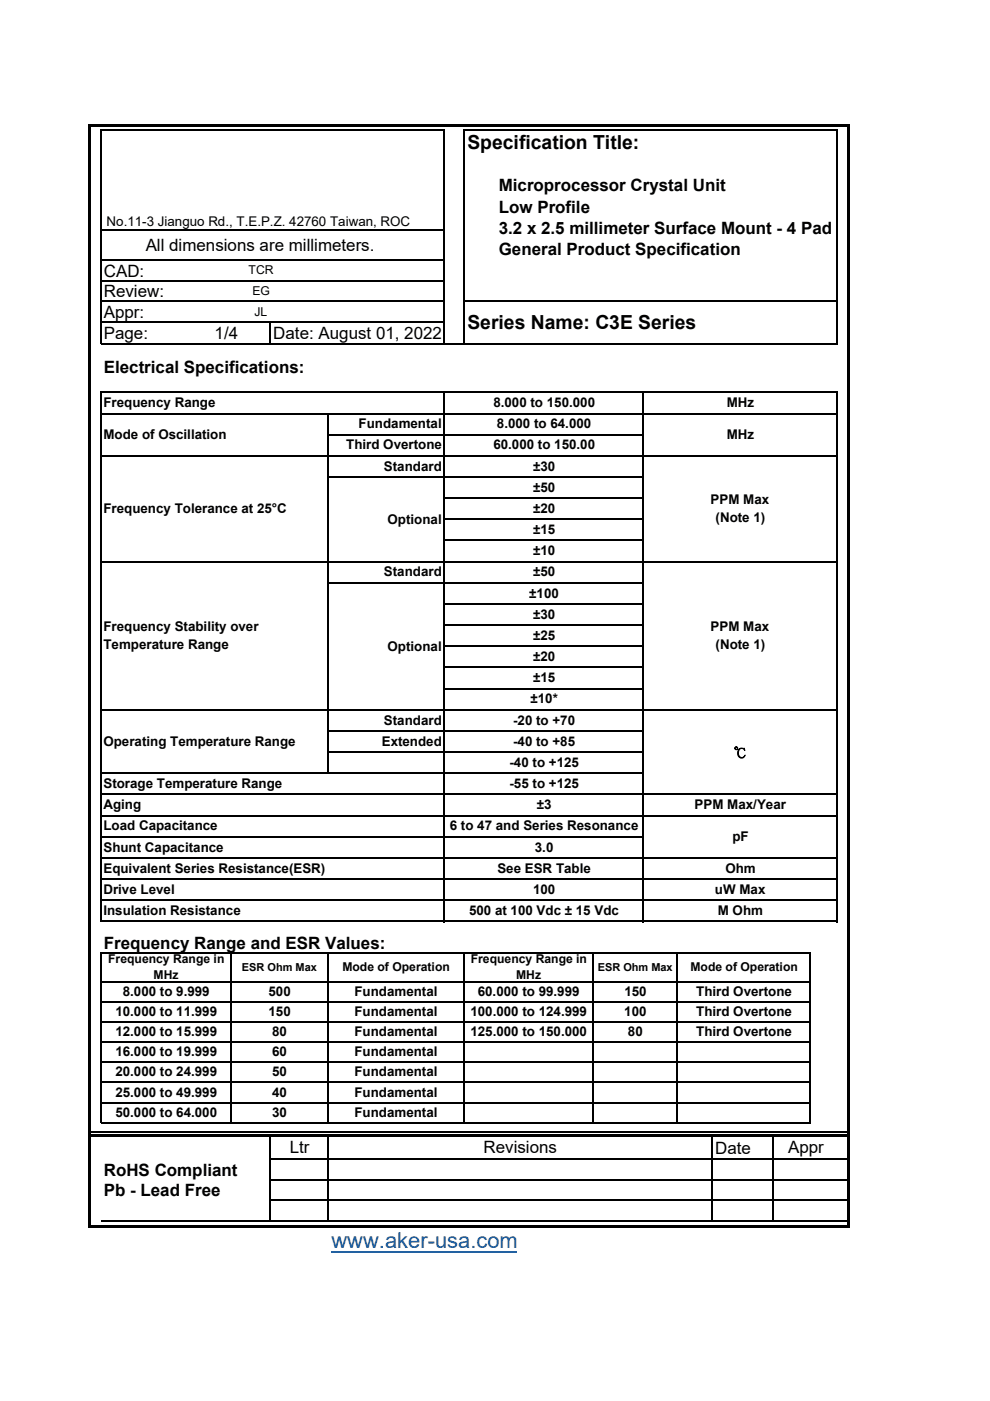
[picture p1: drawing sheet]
<svg xmlns="http://www.w3.org/2000/svg" width="210mm" height="297mm" viewBox="0 0 210 297" stroke-linecap="round" stroke-linejoin="round" font-family="sans-serif">
<defs><g id="words">
<text font-size="4.7" fill="#0563c1" x="70.3" y="264.7">www.aker-usa.com</text>
<g font-size="4.1">
<text x="99.1" y="31.7">Specification Title:</text>
<text x="99.1" y="69.7">Series Name: C3E Series</text>
</g>
<g font-size="3.6">
<text x="105.7" y="40.6">Microprocessor Crystal Unit</text>
<text x="105.7" y="45.1">Low Profile</text>
<text x="30.9" y="53.1">All dimensions are millimeters.</text>
<text x="105.7" y="49.6">3.2 x 2.5 millimeter Surface Mount - 4 Pad</text>
<text x="22" y="58.6">CAD:</text>
<text x="105.7" y="54.1">General Product Specification</text>
<text x="22" y="63">Review:</text>
<text x="22" y="67.4">Appr:</text>
<text x="22" y="71.9">Page:</text>
<text x="45.5" y="71.9">1/4</text>
<text x="58" y="71.9">Date: August 01, 2022</text>
<text x="22" y="79.1">Electrical Specifications:</text>
<text x="22" y="201.1">Frequency Range and ESR Values:</text>
<text x="61.4" y="244.5">Ltr</text>
<text x="102.5" y="244.5">Revisions</text>
<text x="151.6" y="244.6">Date</text>
<text x="167.1" y="244.5">Appr</text>
<text x="22" y="249.3">RoHS Compliant</text>
<text x="22" y="253.6">Pb - Lead Free</text>
</g>
<g font-size="2.8">
<text x="22.6" y="47.8">No.11-3 Jianguo Rd., T.E.P.Z. 42760 Taiwan, ROC</text>
<text x="21.9" y="86.3">Frequency Range</text>
<text x="104.6" y="86.3">8.000 to 150.000</text>
<text x="154.1" y="86.3">MHz</text>
<text x="21.9" y="93">Mode of Oscillation</text>
<text x="73.4" y="95.3">Third Overtone</text>
<text x="76" y="90.8">Fundamental</text>
<text x="104.6" y="95.3">60.000 to 150.00</text>
<text x="105.4" y="90.8">8.000 to 64.000</text>
<text x="154.1" y="93">MHz</text>
<text x="81.4" y="99.8">Standard</text>
<text x="113" y="99.8">±30</text>
<text x="113" y="104.3">±50</text>
<text x="150.7" y="106.9">PPM Max</text>
<text x="21.9" y="108.8">Frequency Tolerance at 25°C</text>
<text x="82.2" y="111">Optional</text>
<text x="113" y="108.8">±20</text>
<text x="113" y="113.2">±15</text>
<text x="151.7" y="110.6">(Note 1)</text>
<text x="113" y="117.7">±10</text>
<text x="81.4" y="122.2">Standard</text>
<text x="113" y="122.2">±50</text>
<text x="112.2" y="126.7">±100</text>
<text x="113" y="131.2">±30</text>
<text x="21.9" y="133.9">Frequency Stability over</text>
<text x="21.9" y="137.5">Temperature Range</text>
<text x="82.2" y="137.9">Optional</text>
<text x="113" y="135.7">±25</text>
<text x="150.7" y="133.9">PPM Max</text>
<text x="151.7" y="137.5">(Note 1)</text>
<text x="113" y="140.2">±20</text>
<text x="112.5" y="149.1">±10*</text>
<text x="113" y="144.7">±15</text>
<text x="81.4" y="153.6">Standard</text>
<text x="108.8" y="153.6">-20 to +70</text>
<text x="21.9" y="158.1">Operating Temperature Range</text>
<text x="80.9" y="158.1">Extended</text>
<text x="108.8" y="158.1">-40 to +85</text>
<text x="155.6" y="160.5">℃</text>
<text x="21.9" y="167.1">Storage Temperature Range</text>
<text x="108" y="162.6">-40 to +125</text>
<text x="108" y="167.1">-55 to +125</text>
<text x="21.9" y="171.6">Aging</text>
<text x="113.8" y="171.6">±3</text>
<text x="147.3" y="171.6">PPM Max/Year</text>
<text x="21.9" y="176.1">Load Capacitance</text>
<text x="95.4" y="176.1">6 to 47 and Series Resonance</text>
<text x="155.3" y="178.3">pF</text>
<text x="21.9" y="185">Equivalent Series Resistance(ESR)</text>
<text x="21.9" y="180.6">Shunt Capacitance</text>
<text x="105.5" y="185">See ESR Table</text>
<text x="113.4" y="180.6">3.0</text>
<text x="153.8" y="185">Ohm</text>
<text x="21.9" y="189.5">Drive Level</text>
<text x="113" y="189.5">100</text>
<text x="151.6" y="189.5">uW Max</text>
<text x="21.9" y="194">Insulation Resistance</text>
<text x="99.4" y="194">500 at 100 Vdc ± 15 Vdc</text>
<text x="152.2" y="194">M Ohm</text>
<text x="24.5" y="215.4">10.000 to 11.999</text>
<text x="26" y="211.1">8.000 to 9.999</text>
<text x="56.9" y="215.4">150</text>
<text x="56.9" y="211.1">500</text>
<text x="75.1" y="215.4">Fundamental</text>
<text x="75.1" y="211.1">Fundamental</text>
<text x="99.7" y="215.4">100.000 to 124.999</text>
<text x="101.3" y="211.1">60.000 to 99.999</text>
<text x="132.4" y="215.4">100</text>
<text x="132.4" y="211.1">150</text>
<text x="147.6" y="215.4">Third Overtone</text>
<text x="147.6" y="211.1">Third Overtone</text>
<text x="24.5" y="219.7">12.000 to 15.999</text>
<text x="57.7" y="219.7">80</text>
<text x="75.1" y="219.7">Fundamental</text>
<text x="99.7" y="219.7">125.000 to 150.000</text>
<text x="133.1" y="219.7">80</text>
<text x="147.6" y="219.7">Third Overtone</text>
<text x="24.5" y="223.9">16.000 to 19.999</text>
<text x="57.7" y="223.9">60</text>
<text x="75.1" y="223.9">Fundamental</text>
<text x="24.5" y="228.2">20.000 to 24.999</text>
<text x="24.5" y="232.5">25.000 to 49.999</text>
<text x="57.7" y="228.2">50</text>
<text x="57.7" y="232.5">40</text>
<text x="75.1" y="228.2">Fundamental</text>
<text x="75.1" y="232.5">Fundamental</text>
<text x="24.5" y="236.8">50.000 to 64.000</text>
<text x="57.7" y="236.8">30</text>
<text x="75.1" y="236.8">Fundamental</text>
</g>
<g font-size="2.6">
<text x="52.7" y="58.1">TCR</text>
<text x="53.5" y="62.5">EG</text>
<text x="54" y="66.9">JL</text>
<text x="22.9" y="204.3">Frequency Range in</text>
<text x="32.6" y="207.6">MHz</text>
<text x="72.6" y="205.9">Mode of Operation</text>
<text x="99.8" y="204.3">Frequency Range in</text>
<text x="109.4" y="207.6">MHz</text>
<text x="146.4" y="205.9">Mode of Operation</text>
</g>
<g font-size="2.3">
<text x="51.3" y="205.8">ESR Ohm Max</text>
<text x="126.7" y="205.8">ESR Ohm Max</text>
</g>
</g></defs>
<path d="M70.3 265.3h39.3" fill="none" stroke="#0563c1" stroke-width=".34"/>
<g fill="none" stroke="#000" stroke-width=".25">
<path d="M21.4 27.4v45.6M21.5 27.6h72.9M94.2 27.7v45.3M98.4 27.4v45.6M98.5 27.6h79.2M177.5 27.7v45.3M21.5 48.8h72.9M21.5 55.2h72.9M21.5 59.5h72.9M21.5 63.9h72.9M21.5 68.4h72.9M21.5 72.9h156.2"/>
<path d="M57.3 68.5v4.5M98.5 63.9h79.2M21.4 83.1v112.4M21.5 83.2h156.2M21.5 87.7h156.2M21.5 96.6h156.2M69.5 87.8v76.3M69.6 92.2h66.8M94.2 83.3v112.2M136.3 83.3v112.2M177.5 83.3v112.2M21.5 119.1h156.2"/>
<path d="M69.6 101.1h66.8M94.4 105.6h42M94.4 110.1h42M94.4 114.6h42M69.6 123.6h66.8M94.4 128.1h42M94.4 132.5h42M94.4 137h42M21.5 150.5h156.2M69.6 155h66.8M69.6 159.5h66.8M94.4 141.5h42"/>
<path d="M94.4 146h42M21.5 164h114.9M21.5 168.4h156.2M21.5 172.9h156.2M21.5 177.4h114.9M21.5 181.9h156.2M21.5 186.4h156.2M21.5 190.9h156.2M21.5 195.4h156.2M21.4 202v36.2M21.5 202.1h150.4M21.5 208.1h150.4"/>
<path d="M21.5 212.4h150.4M21.5 216.7h150.4M49 202.2v36M69.5 202.2v36M98.4 202.2v36M125.7 202.2v36M143.6 202.2v36M171.8 202.2v36M19.2 239.9h160.5M21.5 220.9h150.4M21.5 225.2h150.4M21.5 229.5h150.4"/>
<path d="M21.5 233.8h150.4M21.5 238h150.4M21.4 258.9h158.3M57.3 241.1v17.9M57.4 245.8h122.3M57.4 250.1h122.3M57.4 254.5h122.3M69.5 241.1v17.9M151 241.1v17.9M164 241.1v17.9"/>
</g>
<path d="M19.2 26.4h161v.5h-161zM19.2 240.6h161v.5h-161zM18.7 26.4h.5v234h-.5zM19.2 259.9h161v.5h-161zM179.7 26.9h.5v233.5h-.5z" fill="#000"/>
<use href="#words"/>
</svg>
